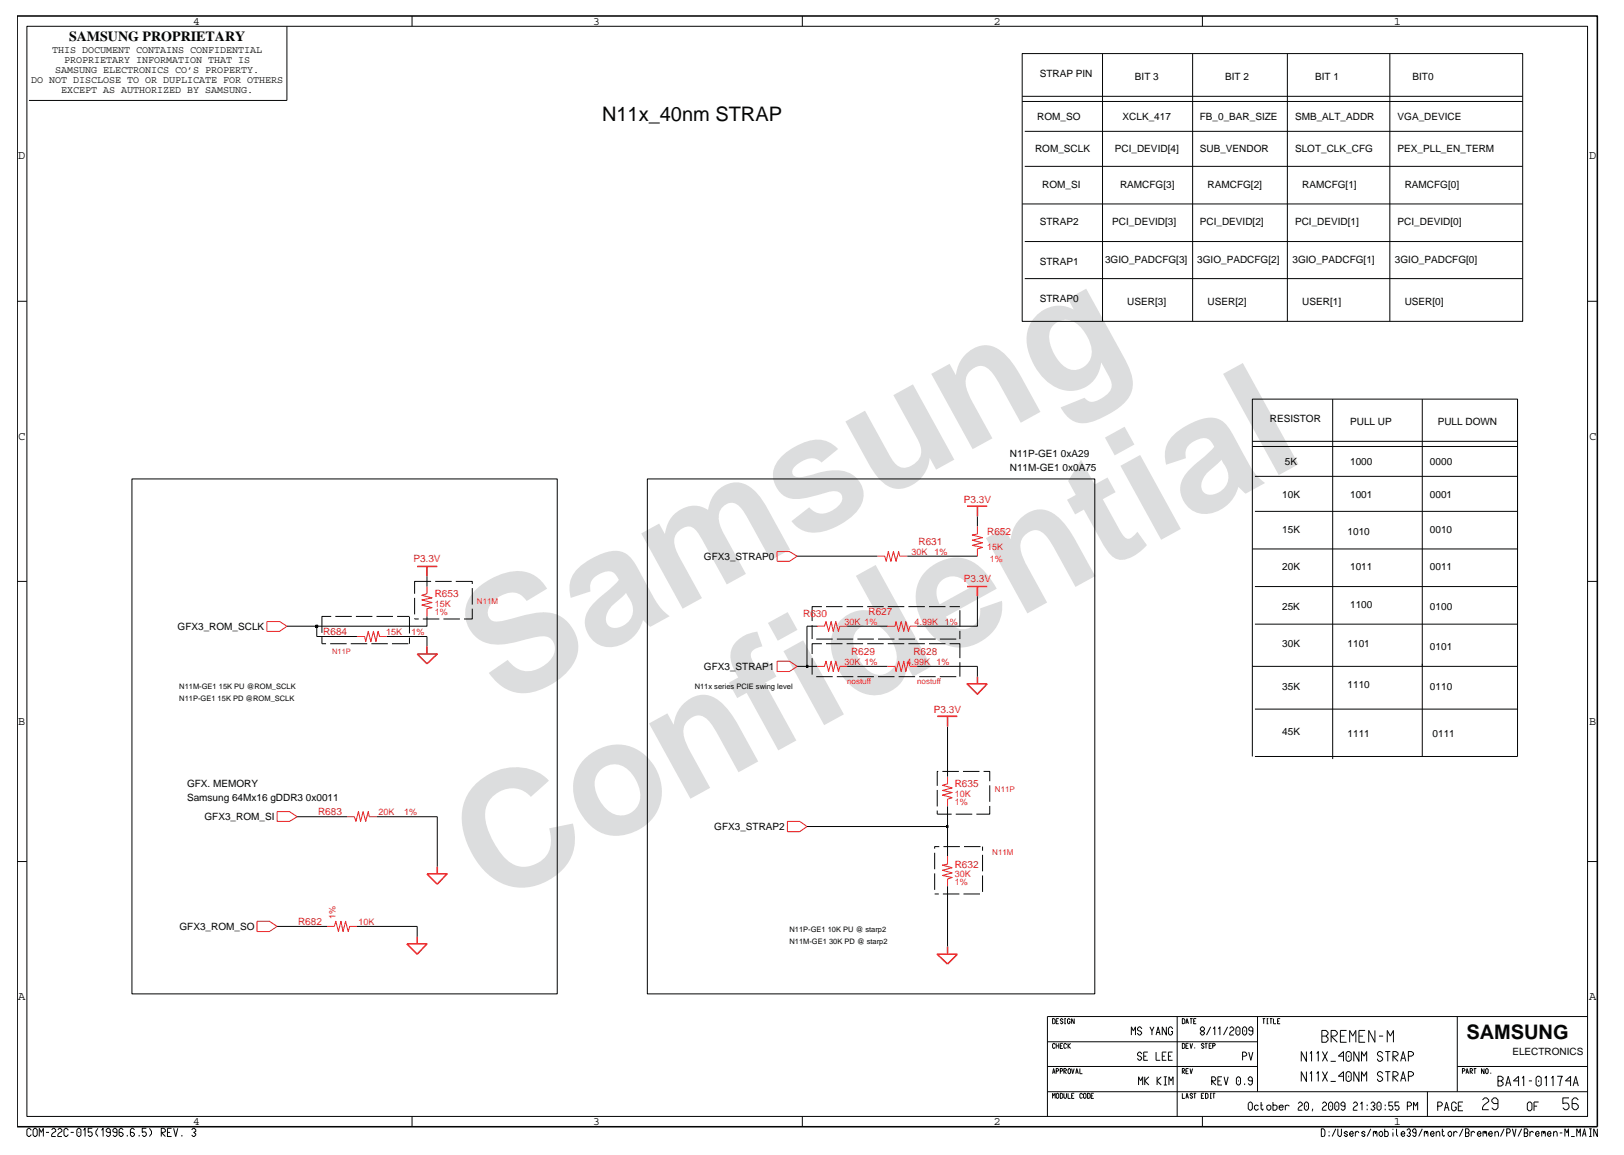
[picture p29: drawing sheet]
<svg xmlns="http://www.w3.org/2000/svg" width="267mm" height="190mm" viewBox="0 0 267 190" stroke-linecap="round" stroke-linejoin="round" font-family="sans-serif">
<defs><g id="words">
<g font-size="26.5" fill="#dcddde">
<text x="82.4" y="116.5" transform="rotate(-29 82.4 116.5)">Samsung</text>
<text x="81.1" y="149.2" transform="rotate(-29 81.1 149.2)">Confidential</text>
</g>
<g font-size="3.3" fill="#040505">
<text x="99" y="19.9">N11x_40nm STRAP</text>
<text x="241.1" y="170.8">SAMSUNG</text>
</g>
<text font-size="2.3" fill="#040505" x="11.4" y="6.7">SAMSUNG PROPRIETARY</text>
<g font-size="2" fill="#040505">
<text x="31.8" y="4">4</text>
<text x="97.6" y="4">3</text>
<text x="163.4" y="4">2</text>
<text x="229.2" y="4">1</text>
<text x="3" y="26.2">D</text>
<text x="261.3" y="26.2">D</text>
<text x="3" y="72.3">C</text>
<text x="261.3" y="72.3">C</text>
<text x="3" y="119.2">B</text>
<text x="261.3" y="119.2">B</text>
<text x="3" y="164.4">A</text>
<text x="261.3" y="164.4">A</text>
<text x="31.8" y="185">4</text>
<text x="97.6" y="185">3</text>
<text x="163.4" y="185">2</text>
<text x="229.2" y="185">1</text>
</g>
<g font-size="1.6" fill="#040505">
<text x="8.6" y="8.8">THIS DOCUMENT CONTAINS CONFIDENTIAL</text>
<text x="9.1" y="12">SAMSUNG ELECTRONICS CO’S PROPERTY.</text>
<text x="10.5" y="10.4">PROPRIETARY INFORMATION THAT IS</text>
<text x="5.1" y="13.7">DO NOT DISCLOSE TO OR DUPLICATE FOR OTHERS</text>
<text x="10.1" y="15.3">EXCEPT AS AUTHORIZED BY SAMSUNG.</text>
<text x="171" y="12.7">STRAP PIN</text>
<text x="186.6" y="13.1">BIT 3</text>
<text x="201.4" y="13.1">BIT 2</text>
<text x="216.3" y="13.1">BIT 1</text>
<text x="232.3" y="13.1">BIT0</text>
<text x="170.5" y="19.7">ROM_SO</text>
<text x="184.6" y="19.7">XCLK_417</text>
<text x="197.3" y="19.7">FB_0_BAR_SIZE</text>
<text x="213" y="19.7">SMB_ALT_ADDR</text>
<text x="229.8" y="19.7">VGA_DEVICE</text>
<text x="170.2" y="25.1">ROM_SCLK</text>
<text x="183.3" y="25.1">PCI_DEVID[4]</text>
<text x="197.3" y="25.1">SUB_VENDOR</text>
<text x="213" y="25.1">SLOT_CLK_CFG</text>
<text x="229.8" y="25.1">PEX_PLL_EN_TERM</text>
<text x="171.4" y="30.8">ROM_SI</text>
<text x="184.2" y="30.8">RAMCFG[3]</text>
<text x="198.6" y="30.8">RAMCFG[2]</text>
<text x="214.1" y="30.8">RAMCFG[1]</text>
<text x="231" y="30.8">RAMCFG[0]</text>
<text x="171" y="37">STRAP2</text>
<text x="182.9" y="37">PCI_DEVID[3]</text>
<text x="197.3" y="37">PCI_DEVID[2]</text>
<text x="213" y="37">PCI_DEVID[1]</text>
<text x="229.8" y="37">PCI_DEVID[0]</text>
<text x="171" y="43.5">STRAP1</text>
<text x="181.7" y="43.2">3GIO_PADCFG[3]</text>
<text x="196.9" y="43.2">3GIO_PADCFG[2]</text>
<text x="212.5" y="43.2">3GIO_PADCFG[1]</text>
<text x="229.4" y="43.2">3GIO_PADCFG[0]</text>
<text x="171" y="49.7">STRAP0</text>
<text x="185.4" y="50.1">USER[3]</text>
<text x="198.6" y="50.1">USER[2]</text>
<text x="214.1" y="50.1">USER[1]</text>
<text x="231" y="50.1">USER[0]</text>
<text x="208.8" y="69.4">RESISTOR</text>
<text x="222" y="69.9">PULL UP</text>
<text x="236.4" y="69.9">PULL DOWN</text>
<text x="166.1" y="75.2">N11P-GE1 0xA29</text>
<text x="166.1" y="77.5">N11M-GE1 0x0A75</text>
<text x="211.3" y="76.5">5K</text>
<text x="222" y="76.5">1000</text>
<text x="235.1" y="76.5">0000</text>
<text x="210.8" y="81.8">10K</text>
<text x="222" y="81.8">1001</text>
<text x="235.1" y="81.8">0001</text>
<text x="210.8" y="87.6">15K</text>
<text x="221.6" y="88">1010</text>
<text x="235.1" y="87.6">0010</text>
<text x="115.7" y="92">GFX3_STRAP0</text>
<text x="210.8" y="93.7">20K</text>
<text x="222" y="93.7">1011</text>
<text x="235.1" y="93.7">0011</text>
<text x="210.8" y="100.3">25K</text>
<text x="222" y="99.9">1100</text>
<text x="235.1" y="100.3">0100</text>
<text x="29.2" y="103.6">GFX3_ROM_SCLK</text>
<text x="210.8" y="106.4">30K</text>
<text x="221.6" y="106.4">1101</text>
<text x="235.1" y="106.9">0101</text>
<text x="115.8" y="110.2">GFX3_STRAP1</text>
<text x="210.8" y="113.5">35K</text>
<text x="221.6" y="113">1110</text>
<text x="235.1" y="113.5">0110</text>
<text x="210.8" y="120.8">45K</text>
<text x="221.6" y="121.3">1111</text>
<text x="235.6" y="121.3">0111</text>
<text x="30.8" y="131.7">Samsung 64Mx16 gDDR3 0x0011</text>
<text x="30.8" y="129.5">GFX. MEMORY</text>
<text x="33.6" y="134.9">GFX3_ROM_SI</text>
<text x="117.4" y="136.5">GFX3_STRAP2</text>
<text x="29.5" y="152.9">GFX3_ROM_SO</text>
<text x="248.7" y="173.5">ELECTRONICS</text>
</g>
<g font-size="1.6" fill="#ec2426">
<text x="158.5" y="82.6">P3.3V</text>
<text x="151" y="89.6">R631</text>
<text x="162.3" y="88">R652</text>
<text x="68" y="92.5">P3.3V</text>
<text x="158.5" y="95.8">P3.3V</text>
<text x="71.5" y="98.2">R653</text>
<text x="132.1" y="101.5">R630</text>
<text x="142.8" y="101.1">R627</text>
<text x="53.2" y="104.4">R684</text>
<text x="139.9" y="107.7">R629</text>
<text x="150.2" y="107.7">R628</text>
<text x="153.6" y="117.2">P3.3V</text>
<text x="157" y="129.5">R635</text>
<text x="52.3" y="134">R683</text>
<text x="157" y="142.7">R632</text>
<text x="49" y="152.1">R682</text>
</g>
<g font-size="1.5" fill="#ec2426">
<text x="149.9" y="91.2">30K</text>
<text x="153.7" y="91.2">1%</text>
<text x="162.3" y="90.4">15K</text>
<text x="162.7" y="92.4">1%</text>
<text x="71.5" y="101">1%</text>
<text x="71.5" y="99.9">15K</text>
<text x="63.5" y="104.3">15K</text>
<text x="67.6" y="104.3">1%</text>
<text x="138.9" y="102.7">30K 1%</text>
<text x="150.4" y="102.7">4.99K</text>
<text x="155.4" y="102.7">1%</text>
<text x="138.9" y="109.3">30K 1%</text>
<text x="149.1" y="109.3">4.99K</text>
<text x="154" y="109.3">1%</text>
<text x="157" y="131.1">10K</text>
<text x="62.2" y="134">20K</text>
<text x="66.5" y="134">1%</text>
<text x="157" y="132.3">1%</text>
<text x="157" y="144.2">30K</text>
<text x="157" y="145.5">1%</text>
<text x="55.2" y="151.1" transform="rotate(-90 55.2 151.1)">1%</text>
<text x="58.9" y="152">10K</text>
</g>
<g font-size="1.3" fill="#ec2426">
<text x="78.4" y="99.4">N11M</text>
<text x="139.3" y="112.5">nostuff</text>
<text x="150.8" y="112.5">nostuff</text>
<text x="163.6" y="130.2">N11P</text>
<text x="163.2" y="140.5">N11M</text>
</g>
<text font-size="1.2" fill="#ec2426" x="54.6" y="107.5">N11P</text>
<g font-size="1.2" fill="#040505">
<text x="29.5" y="113.3">N11M-GE1 15K PU @ROM_SCLK</text>
<text x="114.2" y="113.3">N11x series PCIE swing level</text>
<text x="29.5" y="115.3">N11P-GE1 15K PD @ROM_SCLK</text>
<text x="129.8" y="155.2">N11M-GE1 30K PD @ starp2</text>
<text x="129.8" y="153.2">N11P-GE1 10K PU @ starp2</text>
</g>
</g></defs>
<g fill="none" stroke="#ec2426" stroke-width=".25">
<path d="M68.6 93.1h3.3M70.2 93.1v1.6M159 83.2h3.3M159 96.4h3.3M160.7 83.2v1.7M160.7 96.4v1.6M68.6 107.5h3.3l-1.7 1.6zM70.2 106.3v1.2M154.1 117.8h3.3M155.8 117.8v1.7M159 112.4h3.3l-1.6 1.7zM160.7 111.3v1.1"/>
<path d="M66.9 155.2h3.3l-1.6 1.7zM68.6 154v1.2M70.2 143.7h3.3l-1.6 1.7zM71.9 142.5v1.2M154.1 156.9h3.3l-1.6 1.6zM155.8 155.6v1.3"/>
</g>
<g fill="none" stroke="#ec2426" stroke-width=".16">
<path d="M70.2 96.4v1.2l-.8 .3 1.7 .4-1.7 .3 1.7 .5-1.7 .4 1.7 .4-.9 .2v1.3M127.8 90.7h2l1.3 .7-1.3 .9h-2zM144.3 91.4h1.2l.2 .9 .4-1.6 .4 1.6 .4-1.6 .4 1.6 .5-1.6 .1 .7h1.3M160.7 86.5v1.3l-.8 .2 1.7 .4-1.7 .4 1.7 .4-1.7 .5 1.7 .3-.9 .3v1.1M43.9 102.2h2.1l1.2 .8-1.2 .8h-2.1zM58.7 104.7h1.3l.1 .8 .5-1.7 .4 1.7 .4-1.7 .4 1.7 .4-1.7 .2 .9h1.2M127.8 108.7h2l1.3 .9-1.3 .8h-2zM134.4 109.6h1.2l.2-.9 .4 1.7 .5-1.7 .3 1.7 .4-1.7 .5 1.7 .2-.8h1.2M139.3 103h-1.2l-.2 .8-.5-1.6-.4 1.6-.3-1.6-.5 1.6-.4-1.6-.2 .8h-1.2M145.9 109.6h1.3l.1 .8 .5-1.7 .4 1.7 .4-1.7 .3 1.7 .5-1.7 .2 .9h1.2M150.8 103h-1.2l-.2 .8-.5-1.6-.3 1.6-.4-1.6-.4 1.6-.5-1.6-.1 .8h-1.3M45.6 133.4h2l1.3 .9-1.3 .7h-2z"/>
<path d="M57.1 134.3h1.2l.2 .7 .4-1.6 .4 1.6 .4-1.6 .4 1.6 .5-1.6 .1 .9h1.3M129.5 135h2l1.2 .9-1.2 .8h-2zM155.8 127.7v1.2l-.8 .2 1.6 .4-1.6 .5 1.6 .3-1.6 .4 1.6 .5-.8 .2v1.2M42.3 151.5h2l1.3 .8-1.3 .9h-2zM53.8 152.3h1.2l.2-.8 .4 1.7 .5-1.7 .3 1.7 .4-1.7 .5 1.7 .2-.9h1.2M155.8 140.9v-.1v1.3l-.8 .1 1.6 .5-1.6 .4 1.6 .4-1.6 .4 1.6 .4-.8 .2v1.2"/>
</g>
<path d="M71.9 134.3v8.2M132.7 135.9h23.1v4.9M45.6 152.3h8.2M58.7 152.3h9.9v1.7M155.8 145.7v9.9" fill="none" stroke="#040505" stroke-width=".16"/>
<path d="M155.6 135.7h.3v.4h-.3z" fill="#040505"/>
<path d="M131.1 109.6h1.6M155.8 119.5v8.2M160.7 109.6v1.7M48.9 134.3h8.2M62 134.3h9.9M155.6 135.7h.3v.4h-.3zM155.8 132.6v3.3" fill="none" stroke="#040505" stroke-width=".16"/>
<path d="M132.6 109.4h.3v.3h-.3z" fill="#040505"/>
<path d="M47.2 103h4.9v1.7h6.6M63.6 104.7h6.6v1.6M132.6 109.4h.3v.3h-.3zM132.7 103v6.6h1.7M139.3 109.6h6.6M150.8 109.6h9.9" fill="none" stroke="#040505" stroke-width=".16"/>
<path d="M51.9 102.8h.4v.3h-.4z" fill="#040505"/>
<g fill="none" stroke="#040505" stroke-width=".16">
<path d="M4.4 4.3h256.6v179.3h-256.6zM47.2 4.3v12.2h-42.4M67.8 2.6v1.7M131.9 2.6v1.7M168.1 15.8h82.3M168.1 16.7h82.3M168.1 8.8h82.3v44h-82.3zM181.3 8.8v44M196.1 8.8v44M197.7 2.6v1.7M211.7 8.8v44M228.5 8.8v44"/>
<path d="M168.1 33.5h82.3M168.5 27.4h81.9M168.5 39.7h81.9M168.5 21.6h81.9M2.8 49.5h1.6M168.5 45.8h81.9M261 49.5h1.7M21.7 78.7h69.9v84.7h-69.9zM106.4 78.7h73.6v84.7h-73.6zM205.9 72.6h43.6M205.9 65.6h43.6v44h-43.6zM205.9 73.4h43.6"/>
<path d="M206.4 78.3h43.1M219.1 65.6v59.2M233.9 65.6v58.8M249.5 65.6v58.8h-43.1M2.8 95.6h1.6M68.2 98.3v2.7M70.2 94.7v1.7M70.9 95.6h-2.7v2M71.6 95.6h2.7M74.9 95.6h2.8v.4M77.7 96.7v2.7M131.1 91.4h13.2"/>
<path d="M135.1 99.7h-1.6v2.4M135.8 99.7h2.7M139.2 99.7h2.7M142.6 99.7h2.7M146 99.7h2.7M149.2 91.4h11.5M149.4 99.7h2.7M152.8 99.7h2.7M156.1 99.7h1.7M160.7 98v5h-9.9M160.7 84.9v1.6M205.9 90.3h43.6"/>
<path d="M206.4 84.1h43.1M206.4 96.4h43.1M261 95.6h1.7M51.9 102.8h.4v.3h-.4zM52.9 104.7v1.1h.7M54.3 105.8h2.7M54.5 101.4h-1.6v2.7M55.1 101.4h2.7M57.7 105.8h2.7M58.5 101.4h2.7M61.1 105.8h2.7M61.9 101.4h2.7"/>
<path d="M64.5 105.8h2.7M65.3 101.4h2M67.3 101.4v2.7M67.3 104.8v1M68.2 101.7v.1h.7M69.5 101.8h2.7M70.2 101.4v1.6h-18.1M72.9 101.8h2.7M77.7 100.1v1.7h-1.4M132.7 103h1.7M133.5 102.8v2.3M133.5 108.2v2.7"/>
<path d="M134.2 111.3h2.7M134.2 105.1h2.7M135.1 105.8h-1.6v1.7M135.8 105.8h2.7M137.6 111.3h2.7M137.6 105.1h2.7M139.2 105.8h2.7M139.3 103h6.6M141 111.3h2.7M141 105.1h2.7M142.6 105.8h2.7M144.4 111.3h2.7"/>
<path d="M144.4 105.1h2.7M146 105.8h2.7M147.8 111.3h2.7M147.8 105.1h2.7M149.4 105.8h2.7M151.1 111.3h2.8M151.1 105.1h2.8M152.8 105.8h2.7M154.5 111.3h2.7M154.5 105.1h2.7M156.1 105.8h1.7v2.4M157.8 100.3v2.7"/>
<path d="M157.8 103.7v1.4M157.8 108.9v2.4M205.9 109.6v14.8M206.4 102.6h43.1M206.4 116.6h43.1M154.1 133.3v.6h2.4M154.1 129.9v2.7M154.3 126.8h-.2v2.4M154.5 139.2h-.8v.3M155 126.8h2.7M155.1 139.2h2.7M157.2 133.9h2.7"/>
<path d="M158.3 126.8h2.8M158.5 139.2h2.7M161.6 139.2v.7M161.7 126.8h1v1.6M162.7 132.5v1.4h-2.2M162.7 129.1v2.7M2.8 141.7h1.6M153.7 147h.7M153.7 140.2v2.7M153.7 143.6v2.7M155 147h2.8M158.4 147h2.7"/>
<path d="M161.6 140.6v2.7M161.6 143.9v2.7M261 141.7h1.7M172.2 175.3h34.6M172.2 179.5h88.8M172.2 171.3h34.6M173.1 176.5l.1-.8 .3 .8M173.1 167.5l.3 .1 .1 .1v.5l-.3 .1h-.1zM173.2 176.3h.2M173.5 171.8l-.2-.3-.2 .2v.5l.1 .2 .3-.2M173.7 172h.4M173.7 176.1h.2l.2-.2-.2-.2h-.2v.8"/>
<path d="M173.7 179.9l.1-.1 .3 .1v.5l-.2 .2-.2-.2zM173.7 171.5v.9M173.7 167.9h.2M174.1 171.5v.9M174.1 167.5h-.4v.8h.4M174.3 172h.3M174.3 176.1h.3l.2-.2-.2-.2h-.3v.8M174.3 179.8h.4l.1 .2v.4l-.3 .2h-.2zM174.8 167.7l-.3-.2-.2 .2 .5 .5-.2 .1-.3-.1M174.8 171.5h-.5v.9h.5M174.9 176.5v-.8h.3l.2 .2-.2 .2h-.3l.5 .4M174.9 179.8v.6l.2 .2 .3-.2v-.6"/>
<path d="M175 168.3h.3M175 167.5h.3M175.1 167.5v.8M175.4 171.8l-.2-.3-.3 .2v.5l.2 .2 .3-.2M175.6 179.8v.8h.4M175.6 171.5v.9M175.8 175.7l.2 .2v.5l-.1 .1-.3-.1v-.5zM176 167.7l-.2-.2-.3 .1v.6l.2 .1 .3-.1v-.2h-.2M176 171.5l-.4 .5 .4 .4M176.2 175.7l.2 .8 .2-.8M176.6 179.8h-.4v.8h.4M176.6 167.5v.8l-.4-.8v.8"/>
<path d="M176.9 176.5l.2-.8 .2 .8M177 176.3h.2M177.6 175.7v.8h.4M178.3 179.8l.3 .1v.5l-.2 .2-.2-.2v-.5zM178.8 179.8h.4l.1 .2v.4l-.3 .2h-.2zM179.9 179.8h-.5v.8h.5M186.7 170.2v-1.4l-.3 .7-.4-.7v1.4M187.7 173.3l-.2-.3h-.2l-.3 .2v.3l.7 .4v.2l-.2 .2h-.2l-.3-.3M187.7 169.2l-.2-.4h-.2l-.3 .3v.2l.5 .2 .2 .3v.1l-.2 .3h-.2l-.3-.4M187.9 178.4v-1.4l-.3 .7-.4-.7v1.4M188.1 173.7h.4M188.2 177v1.4"/>
<path d="M188.7 173h-.6v1.3h.6M188.9 177l-.7 .7 .7 .7M189.1 168.8l.3 .7v.7M189.8 168.8l-.4 .7M190.1 173v1.3h.7M190.1 170.2l.3-1.4 .4 1.4M190.2 169.8h.5M190.3 177v1.4M190.9 177l-.6 .7 .6 .7M191.1 173.7h.4M191.4 177h.5M191.4 178.4h.5"/>
<path d="M191.6 177v1.4M191.8 168.8v1.4l-.7-1.4v1.4M191.8 173h-.7v1.3h.7M192.1 173.7h.5M192.8 173h-.7v1.3h.7M192.8 169.2l-.2-.4h-.2l-.3 .3v.8l.3 .3h.2l.2-.3v-.3h-.2M192.9 178.4v-1.4l-.3 .7-.4-.7v1.4M193.6 167.1v16.5M194.4 171.5l.4 .1v.2v.4l-.2 .2h-.2zM194.4 167.5l.4 .1v.1v.5l-.2 .1h-.2zM194.4 176.5v-.8h.3l.1 .2-.1 .2h-.3l.4 .4M194.4 179.8v.8h.4"/>
<path d="M195 168.3l.2-.8 .2 .8M195 176.1h.3M195 172h.3M195.1 168.1h.2M195.4 175.7h-.4v.8h.4M195.4 171.5h-.4v.9h.4M195.7 167.5h.4M195.7 175.7l.2 .8 .2-.8M195.7 171.5l.2 .9 .2-.9M195.9 167.5v.8M196.3 167.9h.2M196.3 179.8h.4"/>
<path d="M196.4 172.2v.2M196.4 179.8v.8M196.7 167.5h-.4v.8h.4M197.4 169.1l.2-.3h.2l.3 .3v.2l-.7 .5v.1l.2 .3h.2l.3-.3v-.1l-.7-.5zM198 179.8h-.5v.8h.5M198 171.8l-.2-.3-.3 .2 .5 .4-.2 .3-.3-.2M198.1 171.5h.5M198.2 179.8h.4v.2v.4l-.2 .2h-.2zM198.3 171.5v.9M198.8 172h.3M199 179.8h.2M199.1 179.8v.8"/>
<path d="M199.1 168.8l-.7 1.4M199.2 178.4v-1.4h.5l.2 .3v.3l-.2 .1h-.5l.7 .7M199.2 171.5h-.4v.9h.4M199.4 172h.3l.1-.3-.1-.2h-.3v.9M199.4 179.8h.4M199.5 169.2l.2-.4v1.4M199.6 179.8v.8M200.3 177.7h.4M200.3 169.2l.3-.4v1.4M200.9 177h-.6v1.4h.6M201.3 177l.3 1.4 .3-1.4M201.9 168.8l-.7 1.4"/>
<path d="M202.2 169.1l.3-.3h.1l.3 .3v.2l-.4 .3-.3 .3v.3h.7M203.2 169.1l.3-.3h.1l.3 .3v.8l-.3 .3h-.1l-.3-.3zM203.3 177.3l.3-.3h.1l.3 .3v.8l-.3 .3h-.1l-.3-.3zM203.6 169.4v.2M203.6 177.6v.2M204.3 169.1l.3-.3h.1l.3 .3v.8l-.3 .3h-.1l-.3-.3zM204.3 173.7h.4l.3-.2v-.3l-.3-.2h-.4v1.3M204.7 169.4v.2M204.7 178.1v.3M205.3 173l.4 1.3 .3-1.3M205.9 177.7h-.4l-.2-.1v-.3l.2-.3h.2l.2 .3v.8l-.2 .3h-.2l-.2-.3M206 169.5h-.4l-.3-.2v-.2l.3-.3h.2l.2 .3v.8l-.2 .3h-.2l-.3-.3"/>
<path d="M206.8 167.1v12.4M207.6 167.5h.4M207.8 167.5v.8M208.3 168.3h.3M208.3 167.5h.3M208.4 167.5v.8M208.8 167.5h.4M209 167.5v.8M209.4 167.5v.8h.4M210.1 167.9h.2M210.5 167.5h-.4v.8h.4M214.8 176.2v1.6l-.8-1.6v1.6"/>
<path d="M214.8 172.9v1.6l-.8-1.6v1.6M215.4 176.5l.3-.3v1.6M215.4 173.2l.3-.3v1.6M216.5 176.5l.3-.3v1.6M216.5 173.2l.3-.3v1.6M217.4 169.4h.6l.4 .4v.2l-.4 .4 .4 .3v.3l-.4 .4h-.6zM217.4 170.4h.6M217.4 176.2l.9 1.6M217.4 172.9l.9 1.6M218.3 176.2l-.9 1.6M218.3 172.9l-.9 1.6M218.8 177.8h.8"/>
<path d="M218.8 174.5h.8M218.9 171.4v-2h.7l.3 .4v.2l-.3 .4h-.7l1 1M220.4 170.4h.7M220.9 173.7h-.8l.8-.8v1.6M220.9 177h-.8l.8-.8v1.6M221.4 169.4h-1v2h1M221.6 176.2h.2l.4 .2v1.2l-.4 .2h-.2l-.3-.2v-1.2zM221.6 172.9h.2l.4 .2v1.1l-.4 .3h-.2l-.3-.3v-1.1zM221.8 173.6v.2M221.8 176.9v.2M222.9 171.4v-2l-.5 1-.5-1v2M223.5 176.2v1.6l-.9-1.6v1.6"/>
<path d="M223.5 172.9v1.6l-.9-1.6v1.6M223.5 170.4h.6M223.9 177.8v-1.6l.4 .8 .4-.8v1.6M224.5 169.4h-1v2h1M224.7 174.5v-1.6l-.4 .8-.4-.8v1.6M226.1 169.4v2l-1-2v2M226.8 170.4h.6M227.3 176.5l-.3-.3h-.2l-.3 .2v.3l.3 .3h.2l.3 .3v.3l-.3 .2h-.2l-.3-.2v-.2M227.3 173.2l-.3-.3h-.2l-.3 .2v.3l.3 .3h.2l.3 .3v.2l-.3 .3h-.2l-.3-.3v-.1M227.8 176.2h.8M227.8 172.9h.8M228.2 172.9v1.6"/>
<path d="M228.2 176.2v1.6M229 177.8v-1.6h.6l.3 .2v.3l-.3 .3h-.6l.9 .8M229 174.5v-1.6h.6l.3 .2v.3l-.3 .3h-.6l.9 .8M229.1 171.4v-2l-.5 1-.5-1v2M230.3 177.8l.4-1.6 .5 1.6M230.3 174.5l.4-1.6 .5 1.6M230.5 177.3h.5M230.5 174h.5M231.6 177h.5l.3-.3v-.3l-.3-.2h-.5v1.6M231.6 173.7h.5l.3-.3v-.3l-.3-.2h-.5v1.6M234.7 179.5v4.1M239.6 175.3h21.4"/>
<path d="M239.6 167.1v12.4M240.5 176.1h.2l.2-.2-.2-.2h-.2v.8M241.1 176.5l.1-.8 .3 .8M241.1 176.3h.3M241.7 176.5v-.8h.3l.2 .2-.2 .2h-.3l.5 .4M242.3 175.7h.5M242.5 175.7v.8M244 175.7v.8l-.4-.8v.8M244.3 175.9l.2-.2 .2 .2v.5l-.2 .1-.2-.1zM245.1 176.4v.1M246.3 177.7h.5l.4-.2v-.3l-.4-.2h-.5v1.6h.5l.4-.3v-.2l-.4-.4M247.6 178.6l.4-1.6 .4 1.6"/>
<path d="M247.8 178.1h.5M249.7 177.7h-.8l.8-.7v1.6M250.3 177.3l.2-.3v1.6M251.4 177.7h.5M252.6 177.2l.2-.2h.3l.3 .2v1.1l-.3 .3h-.3l-.2-.3zM253 177.6v.3M254 177.3l.3-.3v1.6M255.1 177.3l.3-.3v1.6M256.1 177h.8l-.2 .2-.2 1.4M258.3 177.7h-.9l.9-.7v1.6M258.7 178.6l.4-1.6 .4 1.6M258.8 178.1h.6"/>
<path d="M261 167.1h-88.8v16.5M5.1 185.8l-.3-.3h-.1l-.3 .3v.8l.3 .3h.1l.3-.4M5.7 185.5h.2l.2 .3v.8l-.2 .3h-.2l-.3-.3v-.8zM6.5 186.9v-1.4l.3 .7 .3-.7v1.4M7.6 186.2h.5M8.5 185.8l.2-.3h.2l.3 .3v.2l-.5 .3-.2 .3v.3h.7M9.5 185.8l.3-.3h.1l.3 .3v.2l-.4 .3-.3 .3v.3h.7M11.2 185.8l-.3-.3h-.1l-.3 .3v.8l.3 .3h.1l.3-.4M11.6 186.2h.5M12.9 185.5h.2l.2 .3v.8l-.2 .3h-.2l-.3-.3v-.8zM13 186.1v.2M13.7 185.8l.3-.3v1.4"/>
<path d="M15.2 185.5h-.7v.7l.4-.1 .2 .1 .1 .2v.2l-.3 .3h-.1l-.3-.3M16.1 185.5a.82 .82 0 0 0 0 1.4M16.7 185.8l.3-.3v1.4M18.1 186.2h-.4l-.2-.2v-.2l.2-.3h.2l.2 .3v.8l-.2 .3h-.2l-.2-.3M19.2 186.2h-.4l-.2-.2v-.2l.2-.3h.2l.2 .3v.8l-.2 .3h-.2l-.2-.3M20.3 185.8l-.3-.3h-.2l-.2 .3v.8l.2 .3h.2l.3-.3v-.2l-.3-.2h-.4M20.9 186.6v.3M22.1 185.8l-.2-.3h-.2l-.3 .3v.8l.3 .3h.2l.2-.3v-.2l-.2-.2h-.5M22.9 186.6v.3M24.1 185.5h-.7v.7l.4-.1 .2 .1 .1 .2v.2l-.3 .3h-.2l-.2-.3M24.6 185.5a.82 .82 0 0 1 0 1.4M26.5 186.9v-1.4h.4l.3 .3v.2l-.3 .2h-.4l.7 .7"/>
<path d="M27.5 186.2h.5M28.2 185.5h-.7v1.4h.7M28.6 185.5l.3 1.4 .3-1.4M29.9 186.6v.3M31.5 185.8l.3-.3h.1l.3 .3v.2l-.3 .2 .3 .2v.2l-.3 .3h-.1l-.3-.3M67.8 183.6v1.7M131.9 183.6v1.7M173.5 180.6v-.8l-.3 .4-.1-.4v.8M176.2 180.2h.3M178 180l-.2-.2-.2 .1v.5l.1 .2 .3-.2M179.4 180.2h.3M195 180.6l.2-.8 .2 .8"/>
<path d="M195.1 180.3h.2M196.1 180l-.2-.2-.2 .1 .4 .4-.2 .3-.2-.2M197.5 180.2h.3M197.7 183.6v1.7M199 180.6h.2M205.5 181.2h.2l.2 .2v.9l-.2 .2h-.2l-.2-.2v-.9zM206.9 181.9l-.2-.2-.4 .2v.4l.2 .2h.2l.2-.2M207.3 181.7h.3M207.4 181.2v1.1l.2 .2 .1-.2M208.3 181.9l.3-.2 .4 .2v.4l-.3 .2h-.1l-.3-.2zM209.3 181.2v1.3h.4l.3-.2v-.4l-.3-.2h-.4M210.3 182h.7l-.2-.3-.5 .2v.4l.3 .2h.2l.2-.2"/>
<path d="M211.3 181.7v.8M211.3 181.9l.3-.2 .4 .2M213.5 181.4l.2-.2h.2l.2 .2v.3l-.4 .3-.2 .3v.2h.6M214.5 181.4l.2-.2h.2l.3 .2v.9l-.3 .2h-.2l-.2-.2zM214.8 181.8v.2M215.8 182.3l-.1 .4M217.3 185.6h.3l.3 .3v.6l-.1 .3-.2 .1h-.3zM217.4 181.4l.3-.2h.2l.2 .2v.3l-.4 .3-.3 .3v.2h.7M218.5 181.4l.2-.2h.2l.2 .2v.9l-.2 .2h-.2l-.2-.2zM218.5 186v.2M218.5 186.6v.3M218.8 181.8v.2"/>
<path d="M219.5 181.4l.2-.2h.2l.3 .2v.9l-.3 .2h-.2l-.2-.2zM219.6 185.6l-.5 1.3M219.8 181.8v.2M220 185.6v1l.2 .3h.2l.2-.3v-1M221.2 181.9h-.5l-.2-.2v-.3l.2-.2h.2l.3 .2v.9l-.3 .2h-.2l-.2-.2M221.6 186.3l-.2-.3h-.1l-.3 .3 .6 .3-.2 .3h-.1l-.3-.3M221.9 186.4h.6l-.1-.4h-.2l-.3 .3v.3l.3 .3h.2l.1-.3M222.5 181.4l.3-.2h.1l.3 .2v.3l-.4 .3-.3 .3v.2h.7M222.9 186v.9M222.9 186.3l.2-.3h.2l.2 .3M223.7 181.5l.3-.3v1.3M224.5 186.3l-.2-.3h-.2l-.2 .3 .6 .3-.2 .3h-.2l-.2-.3"/>
<path d="M224.8 181.6v.3M224.8 182.3v.2M225.4 181.4l.3-.2h.1l.3 .2v.3l-.4 .2 .4 .2v.2l-.3 .2h-.1l-.3-.2M225.4 185.6l-.6 1.3M225.8 186.3l.1-.3h.2l.1 .4 .1-.4 .1 .9M225.8 186v.9M226.7 181.2h.1l.3 .2v.9l-.3 .2h-.1l-.3-.2v-.9zM226.8 186.3l.2-.3h.2l.1 .3v.3l-.1 .3h-.2l-.2-.3zM226.8 181.8v.2M227.7 185.6v1.3h.4l.2-.3v-.3l-.2-.3h-.4M227.8 181.6v.3M227.8 182.3v.2"/>
<path d="M229 181.2h-.6v.7l.4-.1 .2 .1v.2v.2l-.2 .2h-.2l-.2-.2M229 185.6v.2M229 186.2v.7M229.6 185.6v1l.3 .3M230.1 181.2h-.7v.7l.2-.1 .4 .1 .1 .4-.3 .2h-.2l-.2-.2M230.4 186.4h.6l-.2-.4h-.1l-.3 .3v.3l.3 .3h.1l.2-.3M231.3 185.8l.3-.2h.2l.1 .2v.2l-.2 .3 .2 .1-.1 .5h-.2l-.3-.3M231.4 181.9h.4l.3-.2v-.3l-.3-.2h-.4v1.3M232.9 186.3h-.4l-.2-.3v-.2l.2-.2h.2l.2 .2v.8l-.2 .3h-.2l-.2-.3M233.1 182.5v-1.3l-.3 .7-.4-.7v1.3M233.9 185.6l-.6 1.3M234.2 186.3l.1-.3h.2v.4l.2-.4 .1 .9"/>
<path d="M234.2 186v.9M235.2 186.4h.6l-.2-.4h-.1l-.3 .3v.3l.3 .3h.1l.2-.3M236.2 186.3l.2-.3h.2l.1 .3v.6M236.2 186v.9M236.4 181.9h.5l.3-.3v-.2l-.3-.2h-.5v1.4M237.1 186h.3M237.2 185.6v1l.2 .3 .1-.3M237.5 182.6l.3-1.4 .5 1.4M237.6 182.1h.5M238.1 186.3l.3-.3h.1l.2 .3v.3l-.2 .3h-.1l-.3-.3zM239 186v.9M239 186.3l.3-.3h.2l.1 .3"/>
<path d="M239.5 181.5l-.3-.3h-.3l-.2 .2v1l.2 .2h.3l.3-.2v-.4h-.3M239.8 181.9h.5M240.6 181.2h-.8v1.4h.8M240.6 185.6l-.6 1.3M241 186.3h.4l.2-.3-.2-.4h-.4v1.3h.4l.2-.3-.2-.3M241.9 186.3l.3-.3h.1l.2 .3M241.9 186v.9M242.9 186.4h.6l-.1-.4h-.2l-.3 .3v.3l.3 .3h.2l.1-.3M243.8 180.9l.3-.4h.4l.3 .4v.2l-.9 .7-.1 .7h1M243.9 186.3v-.3h.2l.1 .4 .2-.4 .1 .9M243.9 186v.9M244.8 186.4h.6l-.2-.4h-.2l-.2 .3v.3l.2 .3h.2l.2-.3"/>
<path d="M245.8 186v.9M245.8 186.3l.3-.3h.1l.2 .3v.6M246.3 181.4h-.7l-.3-.3v-.2l.3-.4h.4l.3 .4v1.2l-.3 .4h-.4l-.3-.4M247.3 185.6l-.6 1.3M247.8 186.3h.4l.1-.3-.1-.4h-.4v1.3M248.7 185.6l.3 1.3 .3-1.3M250.2 185.6l-.6 1.3M250.6 186.3h.5l.1-.3-.1-.4h-.5v1.3h.5l.1-.3-.1-.3M251.1 181.4l.3-.2h.2l.3 .2v1l-.3 .2h-.2l-.3-.2zM251.6 186.3l.2-.3h.2l.2 .3M251.6 186v.9M252.2 181.9h.5"/>
<path d="M252.5 186.4h.6l-.2-.4h-.2l-.2 .3v.3l.2 .3h.2l.2-.3M253 181.2h-.8v1.4M253.5 186.3l.1-.3h.2v.4l.2-.4 .1 .9M253.5 186v.9M254.4 186.4h.6l-.1-.4h-.2l-.3 .3v.3l.3 .3h.2l.1-.3M255.5 186v.9M255.5 186.3l.2-.3h.2l.2 .3v.6M256.5 186.3h.4M257.3 186.9v-1.3l.4 .7 .2-.7v1.3M258 180.5h-1v.9a.64 .64 0 0 1 .7 0 .64 .64 0 0 1 .3 .7l-.3 .4h-.4l-.3-.4M258.3 186.9h.6M259.3 186.9v-1.3l.3 .7 .3-.7v1.3"/>
<path d="M259.5 180.9l-.3-.4h-.4l-.3 .4v1.2l.3 .4h.4l.3-.4v-.3l-.3-.4h-.7M260.2 186.9l.3-1.3 .3 1.3M260.3 186.4h.4M261.3 185.6h.4M261.3 186.9h.4M261.6 185.6v1.3M262.7 185.6v1.3l-.6-1.3v1.3"/>
</g>
<path d="M2.8 2.6h259.9v182.7h-259.9z" fill="none" stroke="#040505" stroke-width=".25"/>
<use href="#words"/>
</svg>
